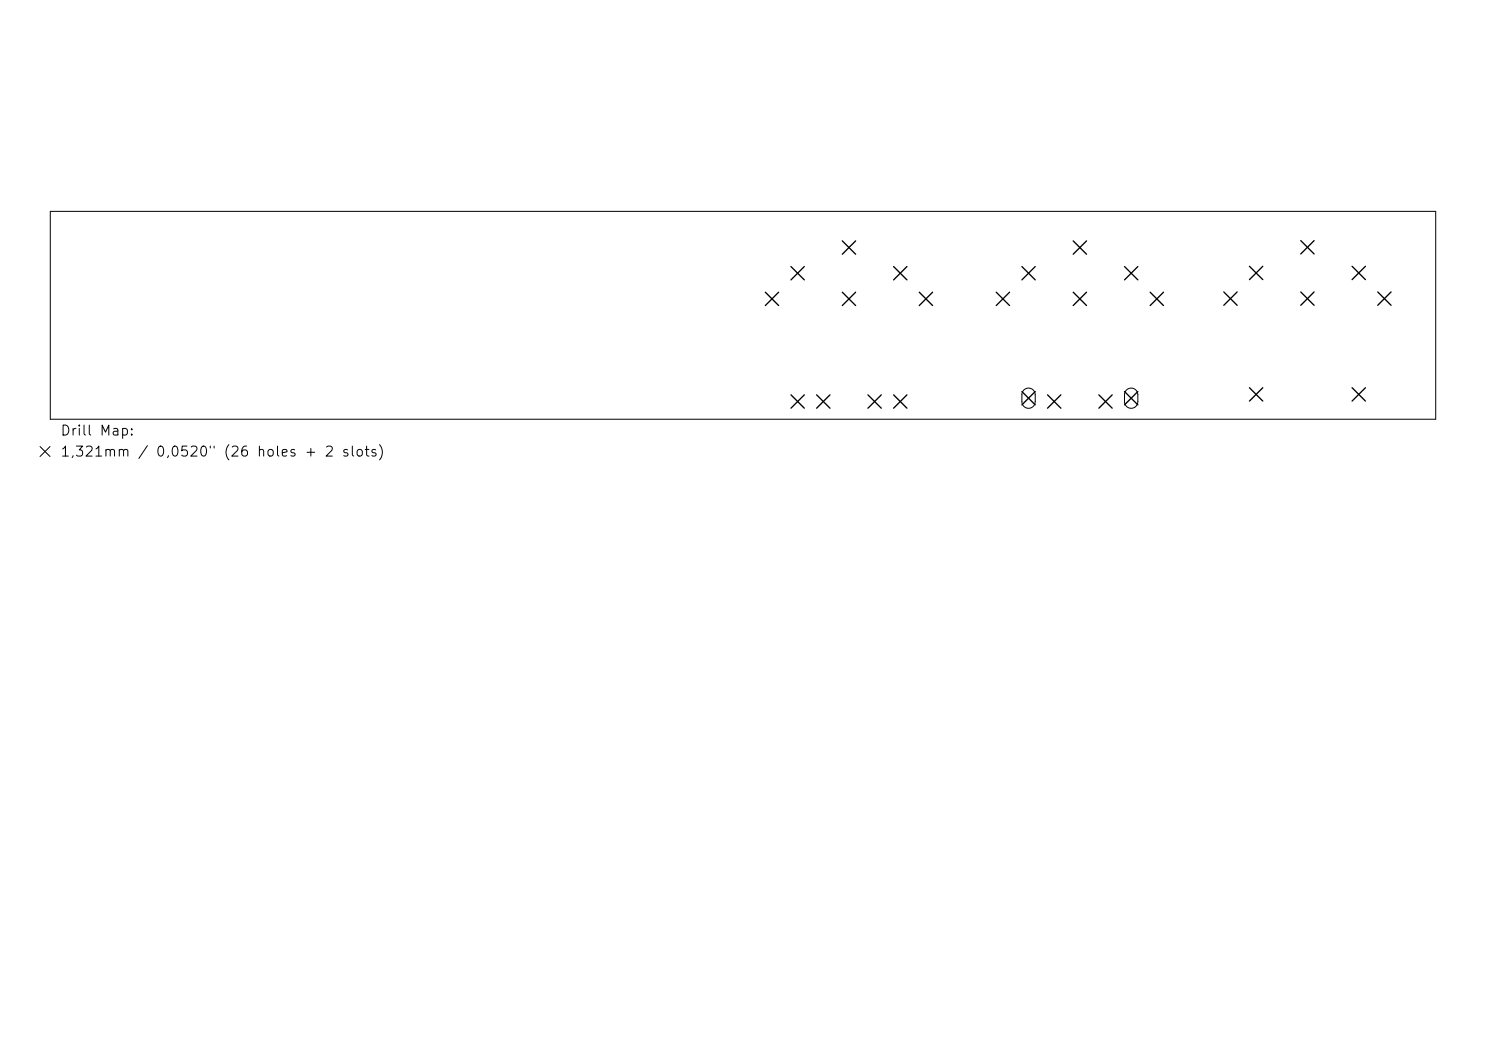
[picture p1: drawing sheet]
<svg xmlns="http://www.w3.org/2000/svg" width="297mm" height="210mm" viewBox="0 0 297 210" stroke-linecap="round" stroke-linejoin="round" font-family="sans-serif">
<defs><g id="words">
<g font-size="2">
<text x="11.9" y="87.5">Drill Map:</text>
<text x="11.9" y="91.7">1,321mm / 0,0520&quot; (26 holes + 2 slots)</text>
</g>
</g></defs>
<path d="M10.1 42.2h276.9v41.6h-276.9zM204.6 77.9a1.33 1.33 0 0 1 1.5-.3 1.33 1.33 0 0 1 .8 1.3v1.4a1.33 1.33 0 0 1-1.3 1.3 1.33 1.33 0 0 1-1.4-1.3l.1-1.7zM225.1 77.9a1.33 1.33 0 0 1 1.5-.3 1.33 1.33 0 0 1 .8 1.3v1.4a1.33 1.33 0 0 1-1.3 1.3 1.33 1.33 0 0 1-1.3-1.3v-1.7zM8 89.2l2 2M10 89.2l-2 2" fill="none" stroke="#000" stroke-width=".2"/>
<g fill="none" stroke="#000" stroke-width=".27">
<path d="M153 58.4l2.6 2.7M155.6 58.4l-2.6 2.7M158.1 53.3l2.7 2.6M160.8 53.3l-2.7 2.6M168.3 48.1l2.7 2.7M168.3 58.4l2.7 2.7M171 48.1l-2.7 2.7M171 58.4l-2.7 2.7M178.6 53.3l2.7 2.6M181.3 53.3l-2.7 2.6M183.7 58.4l2.7 2.7M186.4 58.4l-2.7 2.7"/>
<path d="M199.1 58.4l2.7 2.7M201.8 58.4l-2.7 2.7M204.2 53.3l2.7 2.6M206.9 53.3l-2.7 2.6M214.5 48.1l2.7 2.7M214.5 58.4l2.7 2.7M217.2 48.1l-2.7 2.7M217.2 58.4l-2.7 2.7M224.8 53.3l2.6 2.6M227.4 53.3l-2.6 2.6M229.9 58.4l2.6 2.7M232.5 58.4l-2.6 2.7"/>
<path d="M244.6 58.3l2.7 2.7M247.3 58.3l-2.7 2.7M249.7 53.2l2.7 2.7M252.4 53.2l-2.7 2.7M260 48.1l2.6 2.6M260 58.3l2.6 2.7M262.6 48.1l-2.6 2.6M262.6 58.3l-2.6 2.7M270.2 53.2l2.7 2.7M272.9 53.2l-2.7 2.7M275.4 58.3l2.6 2.7M278 58.3l-2.6 2.7"/>
<path d="M158.1 78.9l2.7 2.7M160.8 78.9l-2.7 2.7M163.2 78.9l2.7 2.7M165.9 78.9l-2.7 2.7M173.5 78.9l2.6 2.7M176.1 78.9l-2.6 2.7M178.6 78.9l2.7 2.7M181.3 78.9l-2.7 2.7M204.2 78.2l2.7 2.7M206.9 78.2l-2.7 2.7M209.4 78.9l2.6 2.7M212 78.9l-2.6 2.7"/>
<path d="M219.6 78.9l2.7 2.7M222.3 78.9l-2.7 2.7M224.8 78.2l2.6 2.7M227.4 78.2l-2.6 2.7M249.7 77.5l2.7 2.6M252.4 77.5l-2.7 2.6M270.2 77.5l2.7 2.6M272.9 77.5l-2.7 2.6"/>
</g>
<use href="#words"/>
</svg>
